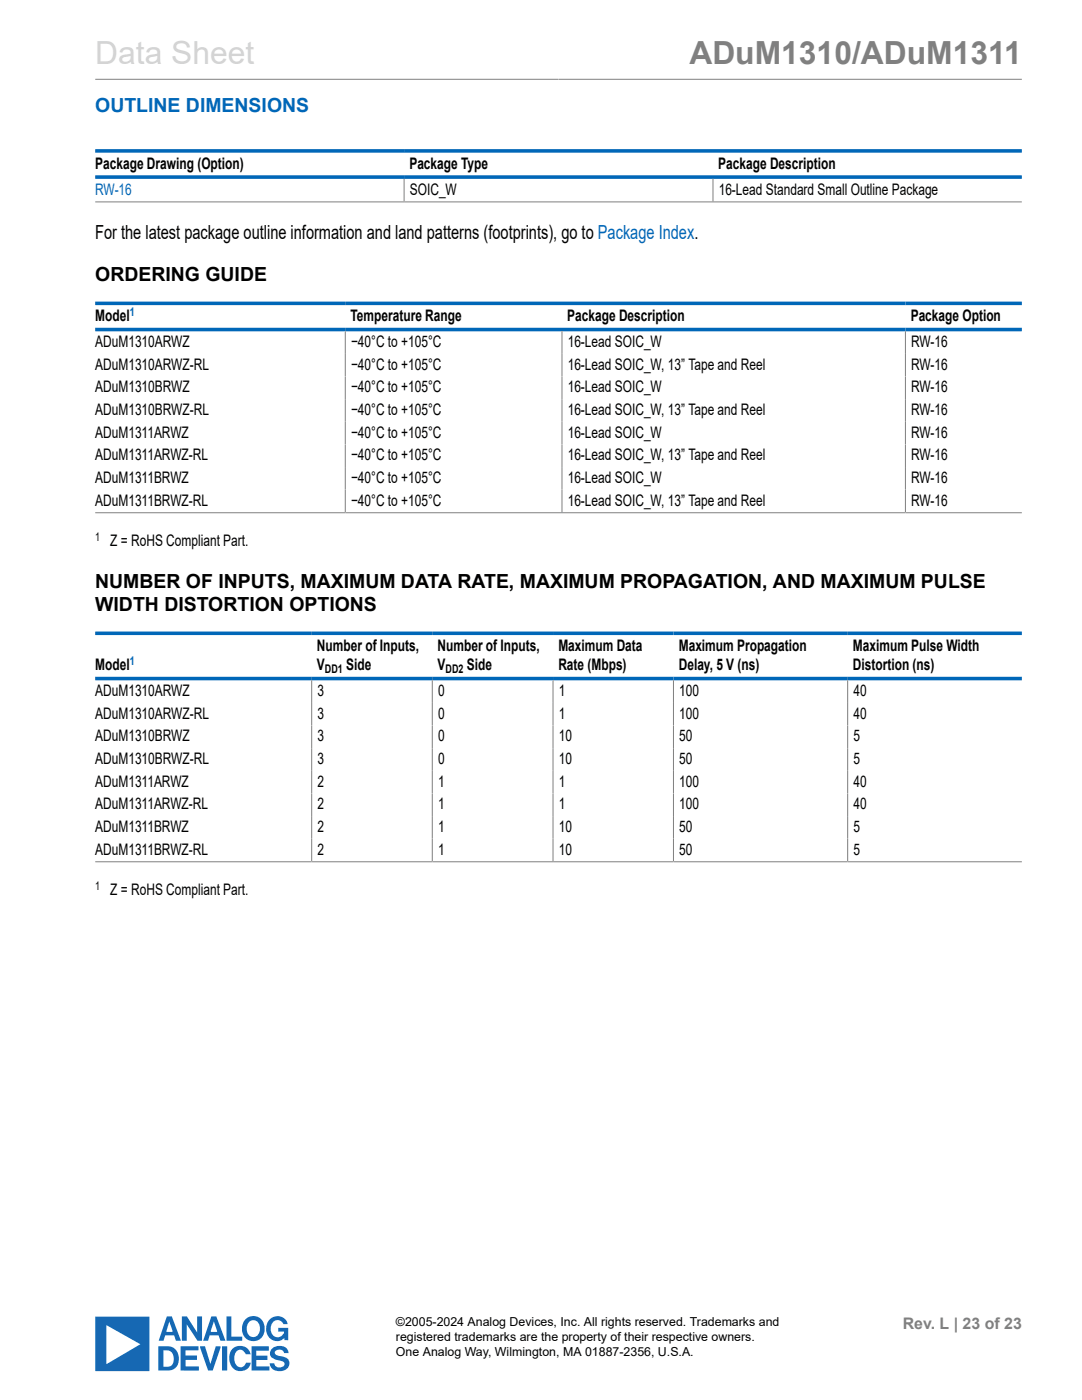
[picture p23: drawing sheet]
<svg xmlns="http://www.w3.org/2000/svg" width="216mm" height="279mm" viewBox="0 0 216 279" stroke-linecap="round" stroke-linejoin="round" font-family="sans-serif">
<defs><g id="words">
<text font-size="6.3" fill="#d3d3d3" x="19" y="12.7">Data Sheet</text>
<text font-size="6.3" fill="#808080" x="137.6" y="12.7">ADuM1310/ADuM1311</text>
<text font-size="3.9" fill="#0067b8" x="19" y="22.3">OUTLINE DIMENSIONS</text>
<g font-size="3.9">
<text x="19" y="47.6">For the latest package outline information and land patterns (footprints), go to Package Index.</text>
<text x="19" y="56.2">ORDERING GUIDE</text>
<text x="19" y="117.3">NUMBER OF INPUTS, MAXIMUM DATA RATE, MAXIMUM PROPAGATION, AND MAXIMUM PULSE</text>
<text x="19" y="122">WIDTH DISTORTION OPTIONS</text>
</g>
<g font-size="3.2">
<text x="19" y="33.6">Package Drawing (Option)</text>
<text x="81.7" y="33.6">Package Type</text>
<text x="143.3" y="33.6">Package Description</text>
<text x="81.8" y="38.9">SOIC_W</text>
<text x="143.4" y="38.9">16-Lead Standard Small Outline Package</text>
<text x="19" y="64.1">Model</text>
<text x="70" y="64.1">Temperature Range</text>
<text x="113.2" y="64.1">Package Description</text>
<text x="181.7" y="64.1">Package Option</text>
<text x="19" y="69.3">ADuM1310ARWZ</text>
<text x="70" y="69.3">−40°C to +105°C</text>
<text x="113.3" y="69.3">16-Lead SOIC_W</text>
<text x="181.8" y="69.3">RW-16</text>
<text x="19" y="73.8">ADuM1310ARWZ-RL</text>
<text x="70" y="73.8">−40°C to +105°C</text>
<text x="113.3" y="73.8">16-Lead SOIC_W, 13” Tape and Reel</text>
<text x="181.8" y="73.8">RW-16</text>
<text x="19" y="78.3">ADuM1310BRWZ</text>
<text x="19" y="82.8">ADuM1310BRWZ-RL</text>
<text x="70" y="78.3">−40°C to +105°C</text>
<text x="70" y="82.8">−40°C to +105°C</text>
<text x="113.3" y="78.3">16-Lead SOIC_W</text>
<text x="113.3" y="82.8">16-Lead SOIC_W, 13” Tape and Reel</text>
<text x="181.8" y="78.3">RW-16</text>
<text x="181.8" y="82.8">RW-16</text>
<text x="19" y="87.4">ADuM1311ARWZ</text>
<text x="70" y="87.4">−40°C to +105°C</text>
<text x="113.3" y="87.4">16-Lead SOIC_W</text>
<text x="181.8" y="87.4">RW-16</text>
<text x="19" y="91.9">ADuM1311ARWZ-RL</text>
<text x="70" y="91.9">−40°C to +105°C</text>
<text x="113.3" y="91.9">16-Lead SOIC_W, 13” Tape and Reel</text>
<text x="181.8" y="91.9">RW-16</text>
<text x="19" y="96.4">ADuM1311BRWZ</text>
<text x="19" y="100.9">ADuM1311BRWZ-RL</text>
<text x="70" y="96.4">−40°C to +105°C</text>
<text x="70" y="100.9">−40°C to +105°C</text>
<text x="113.3" y="96.4">16-Lead SOIC_W</text>
<text x="113.3" y="100.9">16-Lead SOIC_W, 13” Tape and Reel</text>
<text x="181.8" y="96.4">RW-16</text>
<text x="181.8" y="100.9">RW-16</text>
<text x="22" y="109">Z = RoHS Compliant Part.</text>
<text x="63.3" y="129.9">Number of Inputs,</text>
<text x="87.3" y="129.9">Number of Inputs,</text>
<text x="111.4" y="129.9">Maximum Data</text>
<text x="135.4" y="129.9">Maximum Propagation</text>
<text x="170.2" y="129.9">Maximum Pulse Width</text>
<text x="19" y="133.7">Model</text>
<text x="63.3" y="133.7">V</text>
<text x="69.1" y="133.7">Side</text>
<text x="87.3" y="133.7">V</text>
<text x="93.1" y="133.7">Side</text>
<text x="111.4" y="133.7">Rate (Mbps)</text>
<text x="135.4" y="133.7">Delay, 5 V (ns)</text>
<text x="170.2" y="133.7">Distortion (ns)</text>
<text x="19" y="138.9">ADuM1310ARWZ</text>
<text x="19" y="143.5">ADuM1310ARWZ-RL</text>
<text x="63.3" y="138.9">3</text>
<text x="63.3" y="143.5">3</text>
<text x="87.4" y="138.9">0</text>
<text x="87.4" y="143.5">0</text>
<text x="111.5" y="138.9">1</text>
<text x="111.5" y="143.5">1</text>
<text x="135.5" y="138.9">100</text>
<text x="135.5" y="143.5">100</text>
<text x="170.3" y="138.9">40</text>
<text x="170.3" y="143.5">40</text>
<text x="19" y="148">ADuM1310BRWZ</text>
<text x="63.3" y="148">3</text>
<text x="87.4" y="148">0</text>
<text x="111.5" y="148">10</text>
<text x="135.5" y="148">50</text>
<text x="170.3" y="148">5</text>
<text x="19" y="152.5">ADuM1310BRWZ-RL</text>
<text x="63.3" y="152.5">3</text>
<text x="87.4" y="152.5">0</text>
<text x="111.5" y="152.5">10</text>
<text x="135.5" y="152.5">50</text>
<text x="170.3" y="152.5">5</text>
<text x="19" y="157">ADuM1311ARWZ</text>
<text x="19" y="161.5">ADuM1311ARWZ-RL</text>
<text x="63.3" y="157">2</text>
<text x="63.3" y="161.5">2</text>
<text x="87.4" y="157">1</text>
<text x="87.4" y="161.5">1</text>
<text x="111.5" y="157">1</text>
<text x="111.5" y="161.5">1</text>
<text x="135.5" y="157">100</text>
<text x="135.5" y="161.5">100</text>
<text x="170.3" y="157">40</text>
<text x="170.3" y="161.5">40</text>
<text x="19" y="166">ADuM1311BRWZ</text>
<text x="63.3" y="166">2</text>
<text x="87.4" y="166">1</text>
<text x="111.5" y="166">10</text>
<text x="135.5" y="166">50</text>
<text x="170.3" y="166">5</text>
<text x="19" y="170.6">ADuM1311BRWZ-RL</text>
<text x="63.3" y="170.6">2</text>
<text x="87.4" y="170.6">1</text>
<text x="111.5" y="170.6">10</text>
<text x="135.5" y="170.6">50</text>
<text x="170.3" y="170.6">5</text>
<text x="22" y="178.7">Z = RoHS Compliant Part.</text>
</g>
<text font-size="3.2" fill="#0067b8" x="19" y="38.9">RW-16</text>
<text font-size="3.2" fill="#808080" x="180.1" y="265.2">Rev. L | 23 of 23</text>
<g font-size="2.5">
<text x="79" y="264.6">©2005-2024 Analog Devices, Inc. All rights reserved. Trademarks and</text>
<text x="79" y="267.6">registered trademarks are the property of their respective owners.</text>
<text x="79" y="270.5">One Analog Way, Wilmington, MA 01887-2356, U.S.A.</text>
</g>
<g font-size="2.4" fill="#0067b8">
<text x="25.9" y="63">1</text>
<text x="25.9" y="132.7">1</text>
</g>
<g font-size="2.4">
<text x="19" y="108">1</text>
<text x="64.8" y="134.4">DD1</text>
<text x="88.9" y="134.4">DD2</text>
<text x="19" y="177.6">1</text>
</g>
</g></defs>
<path d="M19 15.8h184.9" fill="none" stroke="#808080" stroke-width=".2"/>
<path d="M19 262.8h10.8v10.8h-10.8zM21.2 264.5v7.8l6.8-4zM31.6 268.7a3.8 3.8 0 0 1 3.3 .5 2.69 2.69 0 0 1-.3 4.1l-1.1 .2h-1.9zM33.3 262.7h1l1.8 4.9h-1l-.4-1.1h-1.7l-.4 1.1h-.9zM32.6 269.5v3.3a1.65 1.65 0 0 0 1.8-.6 1.65 1.65 0 0 0 .1-1.9 1.49 1.49 0 0 0-1.9-.8zM33.8 263.7l-.6 2.1h1.2zM36 268.7h3.6v.8h-2.6v1h2.3v.9h-2.3v1.3h2.7v.8h-3.7zM36.3 262.7h1l2 3.3v-3.3h1v4.9h-.9l-2.1-3.3v3.3h-1zM39.9 268.7h1l1.1 3.5 1.1-3.5h.9l-1.6 4.8h-.9zM42.2 262.7h1l1.8 4.9h-1l-.4-1.1h-1.8l-.3 1.1h-1zM42.7 263.7l-.6 2.1h1.2zM44.3 268.7h1v4.8h-1zM45.2 262.7h1v4.1h2.1v.8h-3.1zM46.5 269.1a2.15 2.15 0 0 1 3.5 1.2h-.9a1.14 1.14 0 0 0-1.2-.9 1.14 1.14 0 0 0-1.1 1 2.18 2.18 0 0 0 .7 2.3 1.08 1.08 0 0 0 1.6-.7h.9a2.12 2.12 0 0 1-2.1 1.7 2.12 2.12 0 0 1-2-1.8 2.8 2.8 0 0 1 .6-2.8zM49.2 263.1a2.35 2.35 0 0 1 2.8 .1 2.35 2.35 0 0 1 .7 2.7 2.29 2.29 0 0 1-2.7 1.7 2.29 2.29 0 0 1-1.7-2.8l.5-1.3zM49.6 264a1.79 1.79 0 0 0 .9 2.8 1.73 1.73 0 0 0 1.4-1.6 1.73 1.73 0 0 0-1.3-1.7l-.6 .1zM50.2 268.7h3.4v.9h-2.5v1h2.3v.8h-2.3v1.3h2.7v.8h-3.6zM53.9 263.2a2.07 2.07 0 0 1 3.5 1.1h-.8a1.32 1.32 0 0 0-1.6-.8 1.32 1.32 0 0 0-1 1.4 1.47 1.47 0 0 0 .5 1.6 1.47 1.47 0 0 0 1.7 .1l.4-.5 .1-.3h-1.2v-.8h2v2.5h-.8v-.5a2.13 2.13 0 0 1-2.5 .4 2.13 2.13 0 0 1-1.1-2.2l.4-1.4zM54.4 269.1a1.9 1.9 0 0 1 3.2 .9h-.9a.99 .99 0 0 0-.9-.7 .99 .99 0 0 0-1 .6 .85 .85 0 0 0 1 .7 1.63 1.63 0 0 1 1.9 1.9 2.13 2.13 0 0 1-3.8 0l-.1-.4h.9a1.06 1.06 0 0 0 1 .9 1.06 1.06 0 0 0 1.1-.8 .93 .93 0 0 0-1-.7l-.4-.1a1.4 1.4 0 0 1-1.3-2z" fill="#1668b3"/>
<path d="M19 30.1h184.9M19 35.3h184.9M19 60.5h184.9M19 65.8h184.9M19 126.4h184.9M19 135.4h184.9" fill="none" stroke="#0067b8" stroke-width=".71"/>
<g fill="none" stroke="#808080" stroke-width=".2">
<path d="M80.6 35.7v4.5M142.3 35.7v4.5M19 40.3h184.9M68.9 66.1v36.1M112.1 66.1v36.1M180.7 66.1v36.1M19 102.3h184.9M62.2 135.8v36.1M86.3 135.8v36.1M110.4 135.8v36.1M134.4 135.8v36.1M169.1 135.8v36.1"/>
<path d="M19 172h184.9"/>
</g>
<use href="#words"/>
</svg>
